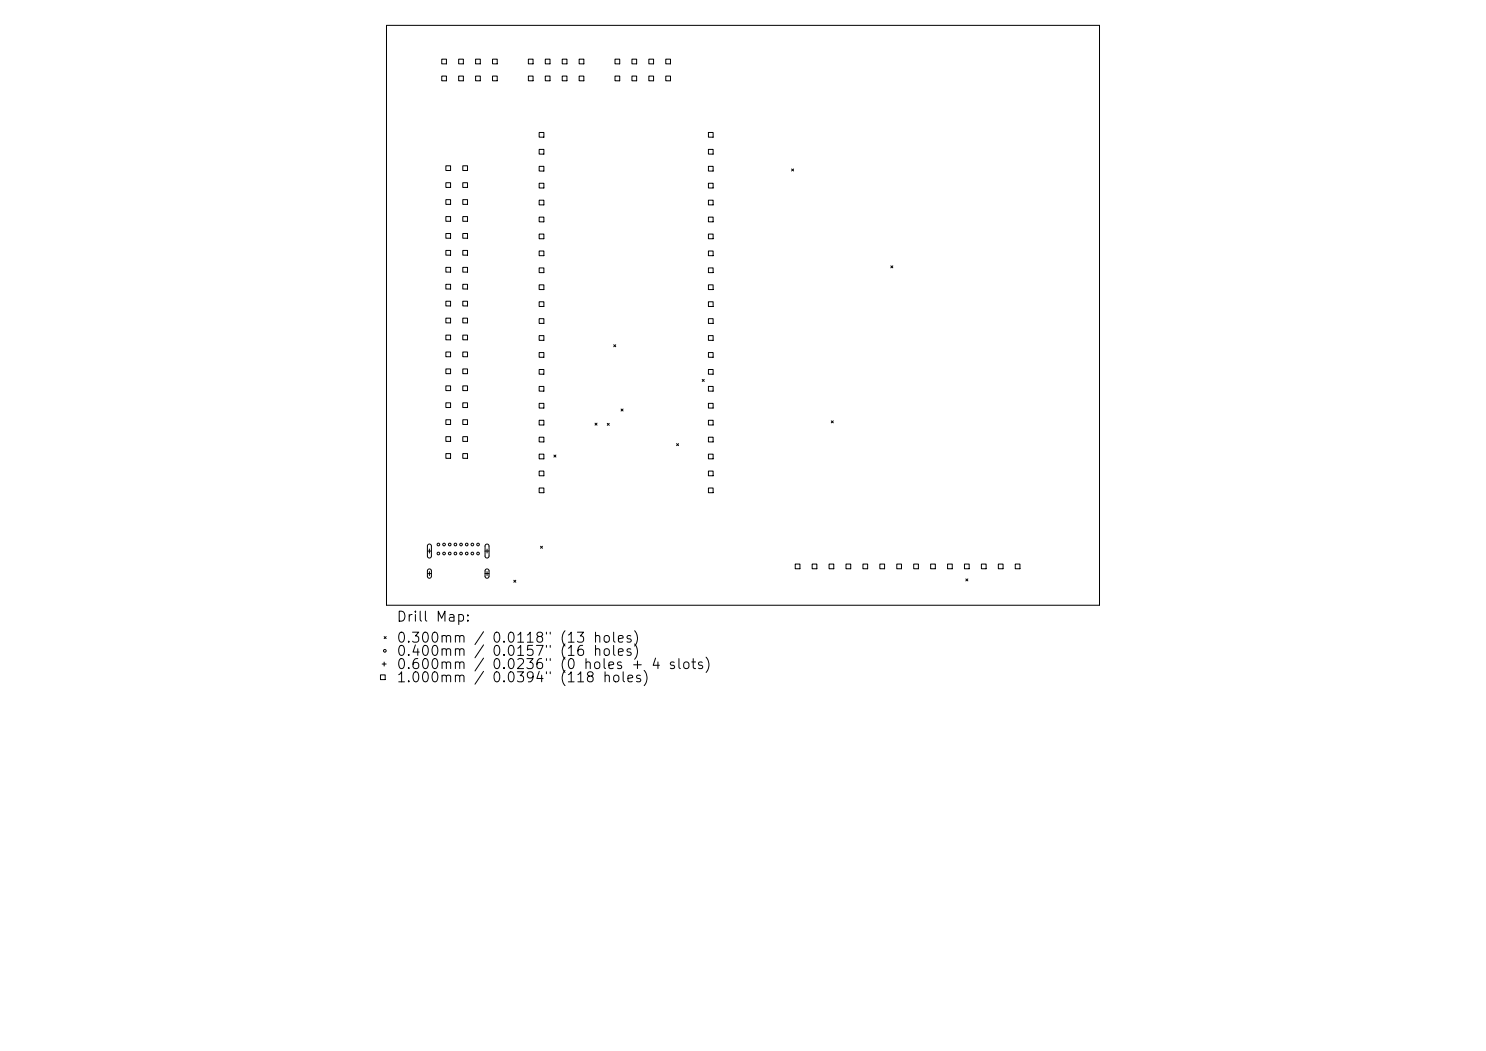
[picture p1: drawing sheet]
<svg xmlns="http://www.w3.org/2000/svg" width="297mm" height="210mm" viewBox="0 0 297 210" stroke-linecap="round" stroke-linejoin="round" font-family="sans-serif">
<defs><g id="words">
<g font-size="2">
<text x="79.1" y="124.7">Drill Map:</text>
<text x="79.1" y="128.9">0.300mm / 0.0118&quot; (13 holes)</text>
<text x="79.1" y="131.6">0.400mm</text>
<text x="98.2" y="131.6">0.0157&quot; (16</text>
<text x="79.1" y="134.2">0.600mm</text>
<text x="79.1" y="136.8">1.000mm / 0.0394&quot; (118 holes)</text>
<text x="98.2" y="134.2">0.0236&quot; (0 holes + 4 slots)</text>
</g>
</g></defs>
<g fill="none" stroke="#000" stroke-width=".2">
<path d="M77.2 5.1h142.6v115.8h-142.6zM88.3 11.8h.9v1h-.9zM88.3 15.2h.9v.9h-.9zM91.7 11.8h.9v1h-.9zM91.7 15.2h.9v.9h-.9zM95.1 11.8h.9v1h-.9zM95.1 15.2h.9v.9h-.9zM98.4 11.8h1v1h-1zM98.4 15.2h1v.9h-1zM105.6 11.8h.9v1h-.9zM105.6 15.2h.9v.9h-.9zM109 11.8h.9v1h-.9z"/>
<path d="M109 15.2h.9v.9h-.9zM112.4 11.8h.9v1h-.9zM112.4 15.2h.9v.9h-.9zM115.8 11.8h.9v1h-.9zM115.8 15.2h.9v.9h-.9zM122.9 11.8h1v1h-1zM122.9 15.2h1v.9h-1zM126.3 11.8h.9v1h-.9zM126.3 15.2h.9v.9h-.9zM129.7 11.8h.9v1h-.9zM129.7 15.2h.9v.9h-.9zM133.1 11.8h.9v1h-.9z"/>
<path d="M133.1 15.2h.9v.9h-.9zM89.1 33.1h1v1h-1zM89.1 36.5h1v1h-1zM89.1 39.9h1v.9h-1zM92.5 33.1h.9v1h-.9zM92.5 36.5h.9v1h-.9zM92.5 39.9h.9v.9h-.9zM107.8 26.5h.9v.9h-.9zM107.8 29.9h.9v.9h-.9zM107.8 33.2h.9v1h-.9zM107.8 36.6h.9v1h-.9zM141.6 26.5h.9v.9h-.9z"/>
<path d="M141.6 29.9h.9v.9h-.9zM141.6 33.2h.9v1h-.9zM141.6 36.6h.9v1h-.9zM158.2 33.8l.4 .4M158.6 33.8l-.4 .4M89.1 43.3h1v.9h-1zM89.1 46.7h1v.9h-1zM89.1 50h1v1h-1zM89.1 53.4h1v1h-1zM89.1 56.8h1v1h-1zM92.5 43.3h.9v.9h-.9zM92.5 46.7h.9v.9h-.9z"/>
<path d="M92.5 50h.9v1h-.9zM92.5 53.4h.9v1h-.9zM92.5 56.8h.9v1h-.9zM107.8 40h.9v.9h-.9zM107.8 43.4h.9v.9h-.9zM107.8 46.8h.9v.9h-.9zM107.8 50.2h.9v.9h-.9zM107.8 53.5h.9v1h-.9zM107.8 56.9h.9v1h-.9zM141.6 40h.9v.9h-.9zM141.6 43.4h.9v.9h-.9zM141.6 46.8h.9v.9h-.9z"/>
<path d="M141.6 50.2h.9v.9h-.9zM141.6 53.5h.9v1h-.9zM141.6 56.9h.9v1h-.9zM178 53.1l.4 .4M178.4 53.1l-.4 .4M89.1 60.2h1v.9h-1zM89.1 63.6h1v.9h-1zM89.1 67h1v.9h-1zM89.1 70.3h1v1h-1zM89.1 73.7h1v1h-1zM89.1 77.1h1v.9h-1zM92.5 60.2h.9v.9h-.9z"/>
<path d="M92.5 63.6h.9v.9h-.9zM92.5 67h.9v.9h-.9zM92.5 70.3h.9v1h-.9zM92.5 73.7h.9v1h-.9zM92.5 77.1h.9v.9h-.9zM107.8 60.3h.9v.9h-.9zM107.8 63.7h.9v.9h-.9zM107.8 67.1h.9v.9h-.9zM107.8 70.4h.9v1h-.9zM107.8 73.8h.9v1h-.9zM107.8 77.2h.9v1h-.9zM122.7 68.9l.4 .4"/>
<path d="M123.1 68.9l-.4 .4M140.4 75.8l.4 .4M140.8 75.8l-.4 .4M141.6 60.3h.9v.9h-.9zM141.6 63.7h.9v.9h-.9zM141.6 67.1h.9v.9h-.9zM141.6 70.4h.9v1h-.9zM141.6 73.8h.9v1h-.9zM141.6 77.2h.9v1h-.9zM89.1 80.5h1v.9h-1zM89.1 83.9h1v.9h-1zM89.1 87.3h1v.9h-1z"/>
<path d="M89.1 90.6h1v1h-1zM92.5 80.5h.9v.9h-.9zM92.5 83.9h.9v.9h-.9zM92.5 87.3h.9v.9h-.9zM92.5 90.6h.9v1h-.9zM107.8 80.6h.9v.9h-.9zM107.8 84h.9v.9h-.9zM107.8 87.4h.9v.9h-.9zM107.8 90.7h.9v1h-.9zM107.8 94.1h.9v1h-.9zM107.8 97.5h.9v1h-.9zM110.7 90.9l.4 .4"/>
<path d="M111.1 90.9l-.4 .4M118.9 84.6l.4 .4M119.3 84.6l-.4 .4M121.4 84.6l.4 .4M121.8 84.6l-.4 .4M124.1 81.7l.4 .4M124.5 81.7l-.4 .4M135.2 88.6l.4 .4M135.6 88.6l-.4 .4M141.6 80.6h.9v.9h-.9zM141.6 84h.9v.9h-.9zM141.6 87.4h.9v.9h-.9z"/>
<path d="M141.6 90.7h.9v1h-.9zM141.6 94.1h.9v1h-.9zM141.6 97.5h.9v1h-.9zM166.1 84.1l.4 .4M166.5 84.1l-.4 .4M85.4 110.1h.8M85.4 114.6h.8M85.5 108.8l.5-.1 .2 .4v2.1l-.3 .3-.3-.1-.2-.3v-2zM85.5 113.8l.4-.1 .3 .3v1.2l-.3 .3h-.3l-.2-.3zM85.8 109.7v.8M85.8 114.2v.8M96.9 110.1h.8"/>
<path d="M96.9 114.6h.8M97.1 108.8l.4-.1 .2 .4v2.1l-.3 .3-.3-.1-.2-.3v-2zM97.1 113.8l.3-.1 .3 .3v1.2l-.3 .3h-.3l-.1-.3zM97.3 109.7v.8M97.3 114.2v.8M102.7 115.9l.4 .4M103.1 115.9l-.4 .4M108 109.2l.4 .4M108.4 109.2l-.4 .4M158.9 112.7h1v.9h-1zM162.3 112.7h1v.9h-1zM165.7 112.7h.9v.9h-.9z"/>
<path d="M169.1 112.7h.9v.9h-.9zM172.5 112.7h.9v.9h-.9zM175.9 112.7h.9v.9h-.9zM179.2 112.7h1v.9h-1zM182.6 112.7h1v.9h-1zM186 112.7h.9v.9h-.9zM189.4 112.7h.9v.9h-.9zM192.8 112.7h.9v.9h-.9zM193 115.7l.4 .4M193.4 115.7l-.4 .4M196.2 112.7h.9v.9h-.9zM199.5 112.7h1v.9h-1z"/>
<path d="M202.9 112.7h1v.9h-1zM76 134.9h1v.9h-1zM76.4 132.7h.8M76.8 127.2l.4 .4M76.8 132.3v.8M77.2 127.2l-.4 .4"/>
<circle cx="87.6" cy="108.8" r=".27"/>
<circle cx="87.6" cy="110.6" r=".27"/>
<circle cx="88.8" cy="108.8" r=".27"/>
<circle cx="88.8" cy="110.6" r=".27"/>
<circle cx="89.9" cy="108.8" r=".27"/>
<circle cx="89.9" cy="110.6" r=".27"/>
<circle cx="91" cy="108.8" r=".27"/>
<circle cx="91" cy="110.6" r=".27"/>
<circle cx="92.1" cy="108.8" r=".27"/>
<circle cx="92.1" cy="110.6" r=".27"/>
<circle cx="93.3" cy="108.8" r=".27"/>
<circle cx="93.3" cy="110.6" r=".27"/>
<circle cx="94.4" cy="108.8" r=".27"/>
<circle cx="94.4" cy="110.6" r=".27"/>
<circle cx="95.5" cy="108.8" r=".27"/>
<circle cx="95.5" cy="110.6" r=".27"/>
<circle cx="76.9" cy="130" r=".27"/>
</g>
<use href="#words"/>
</svg>
